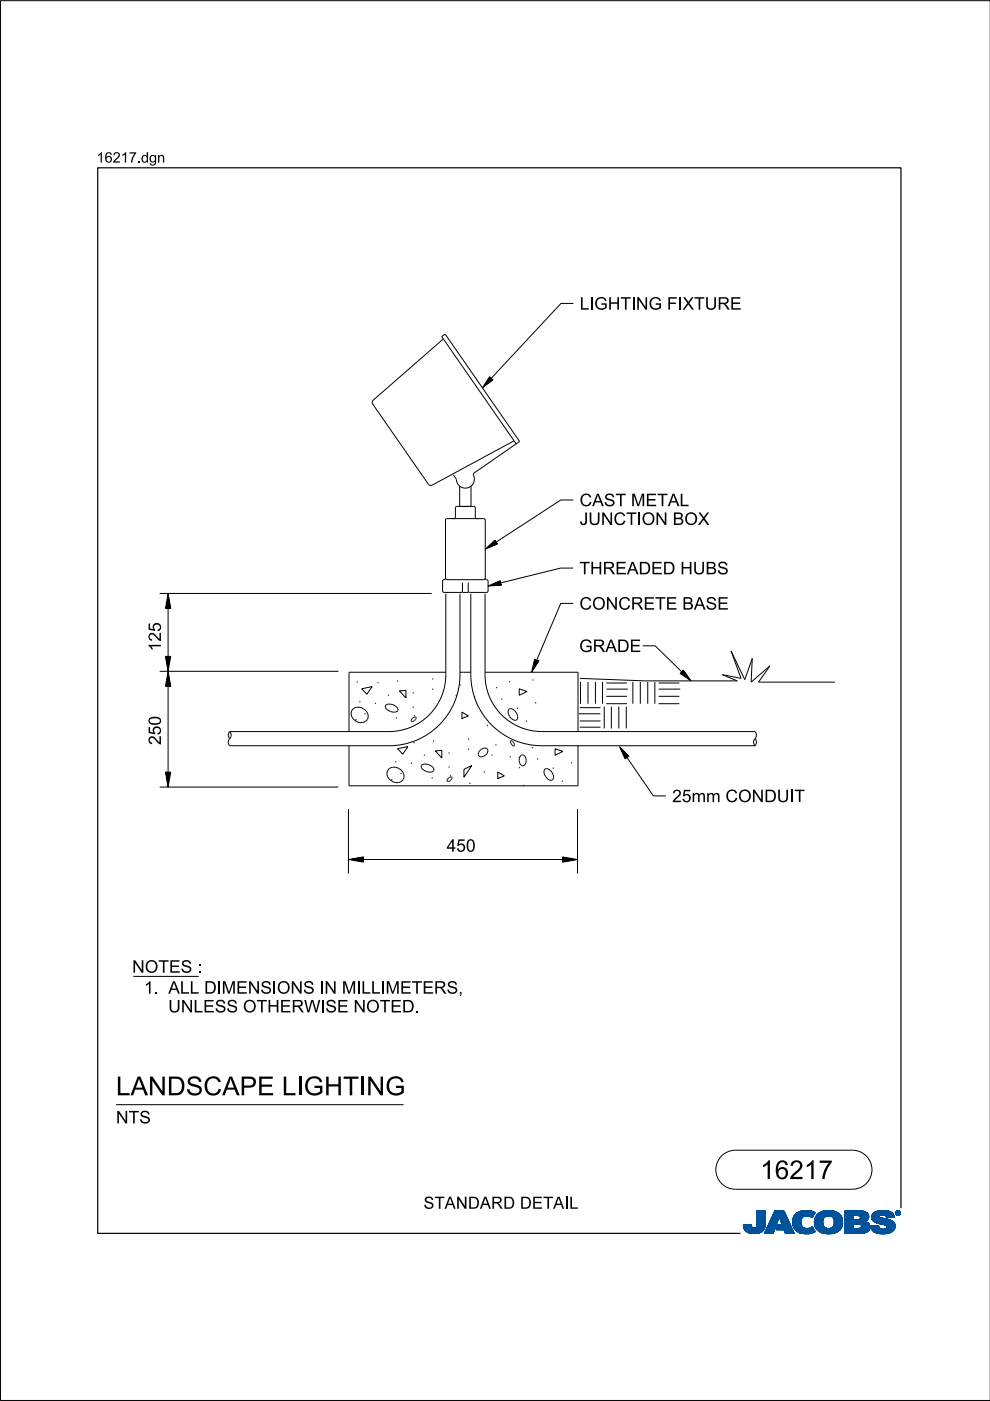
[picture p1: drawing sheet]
<svg xmlns="http://www.w3.org/2000/svg" width="210mm" height="297mm" viewBox="0 0 210 297" stroke-linecap="round" stroke-linejoin="round" font-family="sans-serif">
<defs><g id="words">
<g font-size="4">
<text x="24.6" y="232.2">LAN</text>
<text x="35.4" y="232.2">DSCAPE LI</text>
<text x="64.4" y="232.2">GH</text>
<text x="77.6" y="232.2">N</text>
<text x="81.7" y="232.2">G</text>
<text x="161.2" y="250">16217</text>
</g>
<g font-size="2.6">
<text x="122.9" y="65.7">LI</text>
<text x="126" y="65.7">GH</text>
<text x="134.8" y="65.7">N</text>
<text x="137.5" y="65.7">G FI</text>
<text x="144.7" y="65.7">XTURE</text>
<text x="122.9" y="107.3">CAST M</text>
<text x="136.9" y="107.3">ETAL</text>
<text x="122.9" y="111.3">JUN</text>
<text x="130.1" y="111.3">CTI</text>
<text x="136" y="111.3">ON</text>
<text x="142.6" y="111.3">BOX</text>
<text x="122.8" y="121.8">TH</text>
<text x="127.8" y="121.8">READED H</text>
<text x="146.9" y="121.8">UBS</text>
<text x="122.9" y="129.3">CON</text>
<text x="131.1" y="129.3">CRETE BASE</text>
<text x="34.1" y="138.1" transform="rotate(-90 34.1 138.1)">125</text>
<text x="122.8" y="138.2">GRADE</text>
<text x="34.1" y="158" transform="rotate(-90 34.1 158)">250</text>
<text x="142.5" y="170.1">25mm CON</text>
<text x="162" y="170.1">DUI</text>
<text x="168.4" y="170.1">T</text>
<text x="94.7" y="180.6">450</text>
<text x="28" y="206.2">N</text>
<text x="30.7" y="206.2">OTES :</text>
<text x="30.5" y="210.7">1.ALLDI</text>
<text x="35.7" y="214.7">UN</text>
<text x="41" y="214.7">LESS OTH</text>
<text x="47" y="210.7">M</text>
<text x="50.1" y="210.7">EN</text>
<text x="55.2" y="210.7">SI</text>
<text x="58.7" y="210.7">ON</text>
<text x="59.3" y="214.7">ERW I</text>
<text x="68.8" y="210.7">N</text>
<text x="69" y="214.7">SE N</text>
<text x="72.5" y="210.7">M</text>
<text x="76.6" y="210.7">L</text>
<text x="77.6" y="214.7">OTED.</text>
<text x="81.7" y="210.7">M</text>
<text x="84.8" y="210.7">ETERS,</text>
<text x="24.6" y="238.2">N</text>
<text x="27.3" y="238.2">TS</text>
<text x="89.8" y="256.3">STAN</text>
<text x="99.2" y="256.3">DARD DETAI</text>
<text x="120.6" y="256.3">L</text>
</g>
<g font-size="2.2">
<text x="20.5" y="34.5">16217.</text>
<text x="29.9" y="34.5">dgn</text>
</g>
</g></defs>
<g fill="none" stroke="#00539a" stroke-width=".21">
<path d="M157.6 259.8h1.7M157.6 259.9h1.7M157.6 259.9l1.7 .1M157.6 260h1.8M158.1 259.7h1.2M159.3 259.7h-1.7l.1 .7M159.3 259.7h-.9M159.3 259.7l.1 .3M159.4 260l.1 .3M160.4 260l-.2 .3h2M160.5 259.6h1.8M160.5 259.6l-.1 .4"/>
<path d="M160.5 259.7h1.8M160.5 256.7v2.9M160.5 256.9h1.8M160.5 257.5h1.8M160.5 256.7h1.8v2.7M160.5 256.8h1.8M160.5 256.8l1.8 .1M160.5 256.9l1.8 .1M160.5 257h1.8M160.5 257.1h1.8M160.5 257.2h1.8M160.5 257.2l1.8 .1"/>
<path d="M160.5 257.3h1.8M160.5 257.4h1.8M160.5 257.4l1.8 .1M160.5 257.6h1.8M160.5 257.6l1.8 .1M160.5 257.7h1.8M160.5 257.8h1.8M160.5 257.9h1.8M160.5 258h1.8M160.5 258.1h1.8M160.5 258.1l1.8 .1M160.5 258.2h1.8"/>
<path d="M160.5 258.3h1.8M160.5 258.3l1.8 .1M160.5 258.4h1.8M160.5 258.5h1.8M160.5 258.5l1.8 .1M160.5 258.6h1.8M160.5 258.6l1.8 .1M160.5 258.7h1.8M160.5 258.8h1.8M160.5 258.9h1.8M160.5 259h1.8M160.5 259.1h1.8"/>
<path d="M160.5 259.2h1.8M160.5 259.3h1.8M160.5 259.8h1.8M162.2 260h-1.8M162.2 259.9v.3M162.2 259.9h-1.8M162.2 259.8h-1.7M162.3 259.4l-.1 .5M162.3 259.4v-2.7h-1.8v2.9M162.3 259.5h-1.8M162.3 259.6h-1.8M162.3 256.7l-1.8 .1"/>
<path d="M162.3 259.4h-1.8M163.7 258.1h3.1M163.7 258h3.1M163.7 257.9h3M163.8 257.8h2.9M163.8 257.7h2.9M163.8 257.7h2.8M163.9 257.6h2.7M163.9 257.5h2.7M164 257.4h2.5M164 257.3h2.5M164.1 257.2h2.3"/>
<path d="M164.1 257.1h2.3M164.1 257h2.3M164.2 257h2.1M164.2 256.9h2.1M164.2 256.8h2.1M164.3 256.7h1.9l2.2 4.8h-1.9l-.3-.8h-1.7l.4-1h1l-.7-1.7-1.3 3.5h-1.8zM164.5 260h-1.7M164.5 259.9l-1.7 .1M164.5 259.9h-1.7M164.5 259.8l-1.7 .1M164.6 259.8h-1.7M164.6 259.7l-1.7 .1"/>
<path d="M164.6 259.7h-1.7M164.6 259.6h-1.7M164.6 259.5l-1.6 .1M164.7 259.5h-1.7M164.7 259.4l-1.7 .1M164.7 259.4h-1.7M164.7 259.3l-1.6 .1M164.7 259.3h-1.6M164.8 259.2l-1.7 .1M164.8 259.2h-1.7M164.8 259.1l-1.6 .1M164.8 260h2.9"/>
<path d="M164.8 259.1h-1.6M164.8 259.9h2.9M164.8 259l-1.6 .1M164.9 259.9h2.7M164.9 259h-1.7M164.9 259.8h2.7M164.9 258.9h-1.6M164.9 258.8h-1.6M164.9 259.7h2.7M164.9 259.7l-.4 1 3.6 .1M165 258.7h-1.6M165 258.6l-1.6 .1"/>
<path d="M165 258.6h-1.6M165 258.5l-1.6 .1M165 258.5h-1.6M165.1 258.4l-1.6 .1M165.1 258.4h-1.6M165.1 258.3l-1.6 .1M165.1 258.3h-1.6M165.1 258.2l-1.5 .1M165.1 258.2h-1.5M165.2 258.1l-1.6 .1M165.2 258.1h-1.6M165.2 258l.7 1.7h-1"/>
<path d="M165.2 258l.7 1.7M165.3 258.1h1.5M165.3 258.1l1.6 .1M165.3 258.2h1.6M165.3 258.2l1.6 .1M165.3 258.3h1.6M165.4 258.3l1.6 .1M165.4 258.4h1.6M165.4 258.4l1.6 .1M165.4 258.5h1.6M165.4 258.5l1.7 .1M165.4 258.6h1.7"/>
<path d="M165.5 258.6l1.6 .1M165.5 258.7h1.6M165.5 258.8h1.7M165.5 258.9h1.7M165.6 258.9h1.6M165.6 259h1.7M165.6 259l1.7 .1M165.6 259.1h1.7M165.6 259.1l1.7 .1M165.7 259.2h1.7M165.7 259.2l1.7 .1M165.7 259.3h1.7"/>
<path d="M165.7 259.3l1.7 .1M165.7 259.4h1.7M165.8 259.4l1.7 .1M165.8 259.5h1.7M165.8 259.5l1.7 .1M165.8 259.6h1.7M166.2 256.7l2.2 4.8M166.2 256.8l-1.9-.1-2.2 4.8h1.8l1.3-3.5M168 258.9l.4 1.5M168 258.9h1.8M168 259h1.8M168 259.1h1.8"/>
<path d="M168 259.2h1.8M168 259.2l1.8 .1M168 259.3h1.8M168 259.3l1.8 .1M168.1 259.4h1.8M168.1 259.5h1.7M168.1 259.4l1.7 .1M168.1 259.5l1.8 .1M168.1 259.6h1.8M168.1 259.7h1.8M168.1 259.7l1.8 .1M168.1 259.8h1.8"/>
<path d="M168.1 259.8l1.8 .1M168.2 260h1.8M168.2 259.9h1.8M168.3 258l-.3 .9M168.9 257.3l-.6 .7M169.1 257.1h3.6M169.2 257h3.4M169.4 256.9h3.1M169.5 256.9h2.9M169.8 256.8h2.4M169.8 259.1a1.33 1.33 0 0 0 .8 1.4 1.33 1.33 0 0 0 1.5-.3l.2-.1M169.8 259.1h-1.8"/>
<path d="M169.8 259l-1.8 .1M169.9 258.8l-1.9 .1M169.9 258.8h-1.9M169.9 258.7h-1.9M169.9 258.6h-1.8M169.9 258.6l-1.9 .1M169.9 258.5l-1.8 .1M169.9 258.5h-1.8M169.9 258.4l-1.8 .1M170 258.4h-1.9M170 258.4l-.2 .7M170 258.3l-1.8 .1"/>
<path d="M170 258.3h-1.8M170 258.2l-1.8 .1M170.1 258.2h-1.9M170.1 258.1l-.1 .3M170.1 258.1l-1.9 .1M170.2 258.1h-2M170.3 258h-2.1M170.3 256.7l-1.4 .5M170.3 256.7h1.5M170.3 256.7a4 4 0 0 1 2.5 .4M170.4 258h-2.1M170.4 257.9h-2.1"/>
<path d="M170.6 257.8l-2.3 .1M170.6 257.9l-.5 .2M170.8 257.8h-2.5M171.4 257.8h1M171.5 256.7l-1.7 .1M171.5 256.7l.6 .1M171.7 257.8h.7M171.8 257.9h.6M171.9 258h.4M172.1 258.1h.2M172.2 258.1h.1M172.3 258h-.3"/>
<path d="M172.4 257.7l-4 .1M172.5 257.7h-4.1M172.5 257.6l-4 .1M172.5 257.6h-4M172.6 257h-3.3M172.6 257.5l-4.1 .1M172.6 257.5h-4M172.6 257.4l-4 .1M172.7 257.4h-4M172.7 259h1.8M172.7 259.2h1.8M172.7 259.3h1.8"/>
<path d="M172.7 259.3l1.8 .1M172.7 259.4h1.8M172.7 257.3l-3.9 .1M172.7 259.5h1.8M172.7 259.5l1.8 .1M172.7 259.6h1.8M172.7 259.7h1.8M172.7 258.6h1.8M172.7 257.3h-3.9M172.8 259.8h1.8M172.8 257.2l-3.9 .1M172.8 259.9h1.8"/>
<path d="M172.8 259.9l.3 .6M172.8 259.8l1.8 .1M172.8 259.9l1.8 .1M172.8 257.2h-3.9M172.8 260h1.8M172.8 257.1l-.6 1.1a1.75 1.75 0 0 0-1.6-.3M172.9 257.1l-3.9 .1M173 257.8l-.3 1.3h1.8M173 257.8h5.3M173.1 257.7h5.2M173.1 257.7h5.1M173.1 257.6h5.1"/>
<path d="M173.2 257.6h4.9M173.2 257.5h4.8M173.4 257.4h4.6M173.4 257.4h4.5M173.5 257.3h4.4M173.6 257.2l4.2 .1M173.6 257.2h4.1M173.7 257.1l4 .1M173.8 257.1h3.8M173.9 257h3.5M174 257h3.3M174.1 256.9h3.2"/>
<path d="M174.2 256.9h2.8M174.4 256.8h2.6M174.5 259h-1.8M174.5 259.2a1.15 1.15 0 0 0 1.3 1.3M174.5 259.2l-1.8-.1 .1 .8M174.5 258.9l-1.8 .1M174.5 258.9h-1.8M174.5 258.8l-1.8 .1M174.5 258.7l-1.8 .1M174.5 258.7h-1.8M174.5 258.6l-1.8 .1M174.5 258.5l-1.8 .1"/>
<path d="M174.6 258.5h-1.9M174.6 256.8h1.9M174.6 258.4l-.1 .8M174.6 258.4h-1.8M174.6 258.4l-1.9 .1M174.6 258.3l-1.8 .1M174.6 258.3h-1.8M174.7 258.2h-1.9M174.7 258.1l-.1 .3M174.8 258.1l-2 .1M174.8 258.1h-1.9M174.9 256.7a3.2 3.2 0 0 1 3.6 1.4l.1 .8-.1 1.1"/>
<path d="M174.9 258l-1.9 .1M175 258h-2M175.1 257.9l-.4 .2M175.1 257.9h-2.1M175.2 257.9h-2.2M175.5 256.7h.7M175.7 257.8l-.6 .1M175.7 257.8l.6 .1M175.7 257.8h-2.7M176 257.8h2.4M176.2 257.9h2.2M176.3 257.9l.5 .5"/>
<path d="M176.4 258h2M176.4 256.7h-1.5a2.68 2.68 0 0 0-1.9 1.1M176.5 258l2 .1M176.5 258.1h2M176.6 258.1h1.9M176.6 258.2h1.9M176.7 258.2l1.8 .1M176.7 258.3h1.8M176.7 258.3l1.9 .1M176.7 259.9h1.8M176.7 258.4h1.9M176.8 258.4l.1 .5"/>
<path d="M176.8 258.4l1.8 .1M176.8 258.5h1.8M176.8 258.6h1.8M176.9 258.8h1.7M176.9 258.8l1.8 .1M176.9 258.7h1.7M176.9 259.4h1.8M176.9 259.2l1.8 .1M176.9 259.1h1.8M176.9 259.2h1.8M176.9 258.9v.3M176.9 259.2a1.11 1.11 0 0 1-1.1 1.3"/>
<path d="M176.9 259h1.8M176.9 258.9h1.8M176.9 259.3h1.8M176.9 259.3l1.8 .1M178 257.4l-4.7 .1M178.4 257.9h-2.1l.5 .5M178.5 259.7l-1.7 .1M178.5 259.8l-1.8 .1M178.5 259.8h-1.7M178.5 260l-.2 .5M178.5 259.9l-1.8 .1M178.5 260h-1.8"/>
<path d="M178.6 259.7h-1.8M178.6 258.5l-1.8 .1M178.6 259.6h-1.8M178.6 259.5l-1.8 .1M178.6 259.5h-1.8M178.7 259.4h-1.8M179.1 259.7h1.8M179.1 259.5h5.2M179.1 256.9h4.4M179.1 257.5h5M179.1 256.8h4M179.1 256.8h3.4"/>
<path d="M179.1 257h4.5M179.1 257.1h4.7M179.1 257.1l4.7 .1M179.1 257.2h4.8M179.1 257.2l4.8 .1M179.1 257.3h4.8M179.1 257.3l4.9 .1M179.1 257.4h4.9M179.1 257.4l5 .1M179.1 257.6h5M179.1 257.6l5 .1M179.1 257.7h5"/>
<path d="M179.1 257.7l1.8 .1M179.1 257.8h1.8M179.1 257.9h1.8M179.1 258h1.8M179.1 258.1h1.8M179.1 258.2h1.8M179.1 258.3h1.8M179.1 258.4h1.8M179.1 258.5h1.8M179.1 258.5l1.8 .1M179.1 258.6h4.8M179.1 258.7h4.7"/>
<path d="M179.1 258.7h4.6M179.1 258.8h4.5M179.1 258.9h4.5M179.1 258.9h4.3M179.1 259h4.4M179.1 259l4.5 .1M179.1 259.1h4.6M179.1 259.1l4.7 .1M179.1 259.2h4.8M179.1 259.2l4.9 .1M179.1 259.3h5M179.1 259.3l5.1 .1"/>
<path d="M179.1 259.4h5.1M179.1 259.4l5.1 .1M179.1 259.5l1.8 .1M179.1 259.6h1.8M179.1 259.8h1.8M179.1 259.9h1.8M179.1 260h1.8M180.9 257.7v.9M181.8 259.5h-.9v1v-1M181.8 259.5h.2M181.8 259.5l.8 .3M182.1 257.7l2.1 .1"/>
<path d="M182.2 257.8h2M182.2 259.5l2.1 .1M182.3 258.5h1.7M182.3 258.5l-1.4 .1M182.3 257.9h1.9M182.4 257.9h1.8M182.4 257.9v.1M182.4 257.9l-.4-.2h-1.1v.9M182.4 258h1.8M182.4 258v.3M182.4 258.3l-.1 .2M182.4 259.6h1.9"/>
<path d="M182.4 258.1h1.8M182.4 258.1l1.8 .1M182.4 258.2h1.8M182.5 259.7h1.9M182.5 256.9l1.1 .1M182.5 259.7l1.9 .1M182.6 259.8h1.8M182.6 259.8v.4l-.2 .2M182.7 259.9h1.7M182.9 256.8h-3.8v4.7M183.3 256.9l-4.2-.1v4.7M183.6 257l.4 .4"/>
<path d="M183.9 259.2l.2 .2M184 258.5l-2.1 .1M184 258.5h-1.8M184 257.4l.1 .2M184.1 258.4l-.8 .6 .6 .2M184.1 258.4h-1.8M184.1 258.3l-1.7 .1M184.1 258.3h-1.7M184.1 257.6l.1 .6M184.1 258.2l-1.7 .1M184.1 259.4l.3 .5v.6M184.2 258.2l-.1 .2"/>
<path d="M184.2 258h-1.8M184.4 259.9h-1.7M184.5 260h-1.8M184.6 259.9v.2M184.6 259.9h1.7M184.6 260h1.7M184.8 258.1h1.7M184.8 258l.2 .7M184.8 258h1.7M184.8 258.3h2.5M184.8 258.3l2.8 .1M184.8 258.1l1.8 .1"/>
<path d="M184.8 258.2h2M184.8 258.4h3M184.8 258.4l3.2 .1M184.9 258.2l2.1 .1M184.9 257.6h4.6M184.9 258.5h3.4M184.9 258.5l3.6 .1M184.9 258.6h3.7M184.9 257.5h4.5M185 257.5h4.4M185 258.6l3.7 .1M185 258.7h3.9"/>
<path d="M185 258.7l.6 .4M185 257.4h4.3M185 257.4h4.4M185.1 258.7l3.9 .1M185.1 258.8h.7M185.1 257.3h4.1M185.2 258.9h.6M185.2 258.9l4.1 .1M185.3 257.2h3.9M185.3 259h4M185.3 257.1l3.8 .1M185.4 257.1h3.7"/>
<path d="M185.4 259l4 .1M185.5 257h3.5M185.5 259.1h4M185.6 259.1l3.9 .1M185.6 259.1l.5 .2M185.7 259.2h3.9M185.7 256.9h3M185.8 259.2l3.8 .1M185.8 258.9h3.4M185.9 258.8h3.2M185.9 256.8h2.7M185.9 256.8l-.8 .5-.3 .7"/>
<path d="M185.9 256.8l.7-.1a3.3 3.3 0 0 1 2.7 .6h-4.2M186 259.3h3.6M186.1 256.8h2.3M186.1 259.4h3.6M186.1 259.3l1.5 .4 .4 .2M186.3 259.8l-.5 .1M186.3 259.8l-1.7 .1M186.3 259.8v.3M186.3 259.4h3.4M186.4 257.9h-1.6M186.4 257.9l.1 .1M186.5 257.9h-1.7"/>
<path d="M186.5 257.8h-1.7M186.5 258v.1M186.5 257.8l-.1 .1M186.5 257.7h-1.6M186.5 259.4l3.2 .1M186.5 258.1l.1 .1M186.6 257.6l-1.7 .1M186.6 258.2l.4 .1M186.7 256.7h.8M186.7 259.5h3M186.9 257.6h-2M186.9 259.5l2.9 .1"/>
<path d="M187 258.3l1.7 .4 .9 .6M187.2 259.6h2.6M187.3 257.6h2.2M187.4 259.7h2.4M187.6 257.6l1.9 .1M187.6 259.7h2.2M187.6 257.7h2M187.7 257.7a1.07 1.07 0 0 0-1.2 .1M187.7 257.7l.1 .1M187.7 257.8h1.9M187.8 257.8h1.7M187.8 256.7h-1.3"/>
<path d="M187.8 257.8l.1 .4 1.1-.1M187.8 257.9h1.7M187.8 257.9h1.8M187.9 258h1.7M187.9 258l1.7 .1M187.9 258.1h1.7M187.9 259.9h1.9M188 259.9l.1 .2M188 260h1.8M188.1 257h-2.6M188.2 257h.6M188.7 256.9h-2.9"/>
<path d="M189.3 257.3l.3 .8-1.7 .1M189.6 259.3l.2 .4v.6M189.8 259.9l-1.8 .1M189.8 259.8h-2.1M189.8 259.8h-1.9M189.9 257.2v.1M189.9 257.1h.1M189.9 257.2h.1M189.9 257.3h.1M189.9 257.3l.2 .3M190 257.4h.1M190 257.4l.1 .1"/>
<path d="M190 257.5h.2M190 257.2v.1M190 257.2l.2 .3M190 257.3l.2 .2M190 257.1h-.1M190 257h-.1M190.1 257h-.2M190.1 257.5l.2 .1M190.1 256.9h-.1M190.1 257.6h.6M190.2 256.8l-.1 .1M190.2 257.5l.2 .1"/>
<path d="M190.2 257.5l-.1 .1M190.2 257.6h.4M190.2 256.9h.4M190.2 256.9h.4l-.1 .3 .2 .3-.3-.3-.2 .3zM190.2 256.9v.6l.1-.3 .3 .3M190.2 257h.4M190.2 257.1h.1M190.2 257.1h.5M190.2 257.2h.5M190.2 257.2l.3 .1M190.2 257.3h.1M190.2 257.4h.1"/>
<path d="M190.2 257.4l.1 .1M190.2 256.8h-.1M190.3 257h.2v.1l-.2 .1zM190.3 257v.2M190.3 257h-.1M190.4 257.2l.2 .3M190.4 257.6h.1M190.4 256.8h-.2l-.2 .4M190.4 256.7a.5 .5 0 0 1 .5 .5 .5 .5 0 0 1-.5 .5M190.4 256.8l.4 .2v.2M190.4 256.7a.5 .5 0 0 0-.5 .5 .5 .5 0 0 0 .5 .5l-.3-.1M190.4 256.8l.3 .1 .1 .3"/>
<path d="M190.4 256.7l-.4 .2-.1 .3M190.4 256.7v.1M190.4 257.6v.1M190.4 256.7l.3 .1 .2 .4M190.4 257h-.1l.1 .2M190.4 257l.2 .1-.2 .1M190.4 257h.1M190.5 257.3h.1M190.5 257.3l.1 .1M190.5 257.2l.2 .3M190.5 257.4h.1M190.5 257.1h.2"/>
<path d="M190.5 257.4l.2 .1M190.5 257l-.1 .2M190.5 256.7h-.3M190.6 257.5h.2M190.6 256.8h.1M190.6 257.1l-.1 .1M190.7 257.1h-.1M190.7 257.1l-.2 .1M190.7 257.1l-.5-.2v.6l.1-.3M190.7 257h-.1M190.7 256.8l.1 .1M190.7 256.8h-.6"/>
<path d="M190.7 256.9h.2M190.8 257h.1M190.8 257.6h-.2M190.8 257.2v.2l-.4 .2M190.8 257.2l-.1 .3-.3 .1M190.8 257.1h.1M190.8 257.2h.1M190.9 257.4l-.2 .1M190.9 257.4h-.1M190.9 257.3l-.1 .1M190.9 257.3h-.1M190.9 257.2h.1"/>
<path d="M190.9 257.2l-.1 .3-.4 .2M190.9 257.1h-.1M157.7 260.1h1.7M157.7 260l1.7 .1M157.7 260.2h1.8M157.7 260.2l1.8 .1M157.7 260.3h1.8M157.7 260.3l1.9 .1M157.7 260.4h4.4M157.7 260.4l.4 .5M157.7 260.4l4.4 .1M157.8 260.5h4.3"/>
<path d="M157.8 260.6h4.3M157.8 260.7h4.2M157.9 260.7h4.1M157.9 260.8h4M158 260.8h3.9M158 260.9h3.9M158.1 260.9h3.3M158.1 261h3.6M158.2 261h3.5M158.3 261.1h3.2M158.4 261.2h3.1M158.5 261.2h2.9"/>
<path d="M158.6 261.3h2.7M158.7 261.4h2.4M158.8 261.4h2.1M159.1 261.5h1.6M159.5 260.3l.3 .1 .4-.1M159.7 261.5h.7M160.9 261.4h.1M161.5 260.9h.2M161.6 261.1h-3.3M162.1 260.3l-2 .1M162.2 260.2l-1.9 .1M162.2 260.2a2.25 2.25 0 0 1-2.8 1.3l-.9-.2-.4-.4"/>
<path d="M162.2 260.2h-1.9M162.2 260.1l-1.8 .1M162.2 260.1h-1.8M162.2 260l-1.8 .1M164 261.4h-1.9M164 261.3l-1.9 .1M164 261.3h-1.8M164 261.2l-1.8 .1M164 261.2h-1.8M164.1 261.1l-1.9 .1M164.1 261.1h-1.8M164.1 261l-1.8 .1"/>
<path d="M164.1 261h-1.8M164.1 260.9l-1.8 .1M164.2 260.9h-1.8M164.2 260.8l-1.8 .1M164.2 260.8h-1.8M164.2 260.7l-1.8 .1M164.2 260.7h-1.7M164.2 260.6l-1.7 .1M164.3 260.6h-1.8M164.3 260.5h-1.8M164.3 260.4l-1.7 .1M164.3 260.4h-1.7"/>
<path d="M164.3 260.3l-1.7 .1M164.4 260.3h-1.8M164.4 260.2l-1.7 .1M164.4 260.2h-1.7M164.4 260.1l-1.7 .1M164.4 260.1h-1.7M164.5 260l-1.8 .1M164.5 260.7h3.5M164.6 260.7h3.4M164.6 260.6h3.4M164.6 260.5h3.4M164.6 260.5h3.3"/>
<path d="M164.6 260.4h3.3M164.7 260.4h3.2M164.7 260.3h3.2M164.7 260.3h3.1M164.7 260.2h3.1M164.8 260.1h3M164.8 260.1h2.9M166.3 260.8h1.8M166.3 260.8l1.8 .1M166.3 260.9h1.8M166.3 260.9l1.8 .1M166.3 261h1.9"/>
<path d="M166.3 261l1.9 .1M166.4 261.1h1.8M166.4 261.1l1.8 .1M166.4 261.2h1.9M166.4 261.2l1.9 .1M166.4 261.3h1.9M166.5 261.3l1.8 .1M166.5 261.4h1.9M166.5 261.5h1.9M166.5 261.5l-.3-.8 .3 .8h1.9M168.2 260l1.9 .1M168.2 260.1h1.9"/>
<path d="M168.2 260.1l1.9 .1M168.2 260.2h2M168.3 260.2l2 .1M168.3 260.3h2.1M168.3 260.3l2.2 .1M168.3 260.4h2.5M168.4 260.4l.6 .7M168.4 260.4l4.1 .1M168.5 260.5h4M168.5 260.6h4M168.6 260.7h4M168.6 260.7l4 .1"/>
<path d="M168.7 260.8h3.9M168.7 260.8l4 .1M168.8 260.9h3.9M168.9 260.9l3.8 .1M168.9 261h3.9M169 261l3.8 .1M169 261.1h3.9M169 261.1a4.2 4.2 0 0 0 3.8 0M169.1 261.1h3.8M169.2 261.2h3.5M169.3 261.3h3.2M169.5 261.4h2.8"/>
<path d="M169.6 261.4h2.6M170 261.5h2M170.6 261.6h.4M171.5 260.4h.9M171.6 260.4h.8M171.8 261.5h-1.5M171.8 260.3h.6M172 260.3h.3M172 260.2h.3M172.1 260.2h.2M172.2 260.1h.1M172.3 260.1l.6 1"/>
<path d="M172.6 261.2l-3.3 .1M172.8 260.1h1.9M172.9 260.1l1.9 .1M172.9 260.2h1.9M172.9 260.2l2 .1M172.9 260.3h2.2M173 260.3l2.1 .1M173 260.4h2.4M173 260.4h5.3M173.1 260.5h5.2M173.1 260.5l.7 .6 .8 .4M173.1 260.6h5.2"/>
<path d="M173.2 260.6h5M173.3 260.7h4.9M173.3 260.7h4.8M173.3 260.8h4.7M173.4 260.9h4.5M173.5 260.9h4.4M173.5 261h4.3M173.6 261h4.2M173.7 261.1h4M173.8 261.1h3.8M173.8 261.2h3.7M174 261.2h3.4"/>
<path d="M174.2 261.4h2.9M174.3 261.4h2.7M175.1 261.5h1.4M175.3 261.6h.4M176.6 260.2h1.9M177 261.4l-1 .2-1.4-.1h2.2M177.3 261.3h-3.3M178.1 260.8h-4.8M178.3 260.5l-.6 .6-.7 .3M178.3 260.4h-2.2M178.4 260.3l-2.2 .1M178.4 260.3h-2l-.6 .2"/>
<path d="M178.5 260.2l-2.1 .1M178.5 260.2h-2M178.5 260.1h-1.9M178.5 260l-1.9 .1M179.1 261.5h3.4M179.1 260.1h1.8M179.1 260.1l1.8 .1M179.1 260.2h1.8M179.1 260.2l1.8 .1M179.1 260.3h1.8M179.1 260.4h1.8M182.3 260.4h2.1"/>
<path d="M182.4 260.4h2M182.4 260.4l-.6 .1M183.1 261.4l-4 .1M183.4 261.3l-4.3 .1M183.5 261.3h-4.4M183.7 261.3h-.1M183.7 261.2l-4.6 .1M183.8 261.2h-4.7M183.9 261.1l-4.8 .1M184 261.1h-4.9M184 261l-4.9 .1M184.1 261l-.8 .4-1.1 .1"/>
<path d="M184.1 261h-5M184.1 260.9l-5 .1M184.2 260.9h-5.1M184.2 260.8l-5.1 .1M184.3 260.8h-5.2M184.3 260.7l-5.2 .1M184.3 260.7h-5.2M184.4 260.6l-5.3 .1M184.4 260.6h-5.3M184.4 260.5h-5.3M184.4 260.5l-.3 .5M184.4 260.4l-5.3 .1"/>
<path d="M184.5 260l-1.8 .1M184.5 260.2l-2 .1M184.5 260.3h-2M184.5 260.1h-1.9M184.5 260.2h-1.9M184.6 260l1.7 .1M184.6 260.1l.1 .3M184.6 260.1h1.8M184.6 260.2h1.8M184.6 260.1l1.8 .1M184.6 260.2l1.8 .1M184.7 260.3h1.8"/>
<path d="M184.7 260.3l1.8 .1M184.7 260.4a2.52 2.52 0 0 0 2.7 1.2M184.7 260.4h1.9M184.7 260.5h2M184.7 260.5h2.1M184.8 260.6h2.1M184.8 260.6h4.8M184.8 260.7h4.7M184.9 260.8h4.6M184.9 260.8h4.5M185 260.9h4.4M185.1 260.9h4.3"/>
<path d="M185.1 261h4.3M185.2 261.1h4M185.2 261.1h3.9M185.3 261.2h3.7M185.4 261.2h3.5M185.5 261.3h3.4M185.7 261.3h3.1M185.8 261.4h2.7M185.9 261.5h2.4M186.3 260.1a1.08 1.08 0 0 0 1.4 .5M186.4 261.5h1.6M186.6 261.6h.9"/>
<path d="M188 260.4h1.8M188 260.4l-.3 .2M188.1 260.3h1.7M188.1 260.1l-.1 .3M188.1 260.2h1.7M188.3 261.5l-.9 .1M188.9 261.3l-.6 .2M189.3 261.1h-4.1M189.4 260.9l-.5 .4M189.6 260.7h-4.8M189.7 260.6h-2M189.7 260.5h-1.9"/>
<path d="M189.7 260.5h-1.8M189.7 260.4h-1.7M189.7 260.3h-1.6M189.8 260.2h-1.7M189.8 260.3l-.4 .6M189.8 260.1h-1.7M189.8 260h-1.7"/>
<circle cx="190.4" cy="257.2" r=".51"/>
<circle cx="190.4" cy="257.2" r=".42"/>
</g>
<g fill="none" stroke="#000" stroke-width=".21">
<path d="M210 .1h-209.9v296.8h209.9M93.6 71.3l.8-.5 15.8 22.8-.8 .5zM94 71.9l-14.9 13-.2 .2 .1 .6 12.1 17.2h.5l17.4-9.4M121.6 64.3h-2.7l-15.2 16.4 .1-.2h.2l-.6 .5 .5-.7 .3 .3-1.2 .8 .8-1.2 .6 .3-1.7 1.3 1.1-1.8 .7 .5-2.2 1.7 1.5-2.3 .7 .6M109.4 94.1l-8.9 6.2-.1 .4M94.7 110h7.9l.2 .1 .1 12.5M94.8 110l-.3 .3v12.3M96.2 100.7l.5 .8M96.9 107.4l-.3 .3v2l-.3 .3M96.9 107.4h3.6M97.5 103.1v4.3M99.9 103.1v4.3"/>
<path d="M100.4 100.7a1.93 1.93 0 0 1-1.4 2.8 1.93 1.93 0 0 1-2.3-2M100.5 107.4l.3 .3v2l.3 .3M121.6 106h-2.7l-14.3 9.3 .2-.2 .2 .1-.8 .4 .7-.6 .2 .3-1.3 .5 1.1-.9 .4 .4-1.9 .8 1.5-1.4 .6 .6-2.6 1.1 2-1.9 .6 .8M33.8 125.8h57.7M35.1 139.2h1.1l-.6 3.1-.5-3.1 .9 .1-.4 2.3-.4-2.3 .7 .1-.3 1.7-.3-1.6h.5l-.2 1-.1-.9h.2l-.1 .4M35.6 125.8v41.1M35.6 128.2v.3l.2 .1-.2-.9-.1 1h.4l-.2-1.6-.3 1.6 .7 .2-.4-2.4-.5 2.4 1 .1-.6-3.2-.5 3.2h1.1M93.8 123.2v2.1M94.4 122.6l-.6 .6M94.5 122.6l.3 .3M94.5 125.9v17.2a12 12 0 0 1-12 12h-33.8M97.5 125.9v17.2a15 15 0 0 1-15 15h-33.8a1.06 1.06 0 0 1 0-1.5"/>
<path d="M98.1 123.5v1.8l-.2 .3h-3.8l-.3-.3M98.1 125.6h1.2M99.3 123.5v1.8l.3 .3M99.6 125.6h3.6M99.8 125.9v17.2a15 15 0 0 0 15.1 15h45.2M102.8 125.9v17.2a12 12 0 0 0 12.1 12h45.2a1.07 1.07 0 0 1 0 1.5M102.9 122.6l-.3 .3h-7.9M102.9 122.6l.6 .6v2.1l-.3 .3M121.5 120.4h-2.6l-13.4 3.4 .2-.2 .2 .2-.8 .1 .7-.4 .2 .4-1.4 .1 1.3-.6 .3 .6-2.1 .1 1.9-.8 .3 .8-2.8 .2 2.5-1.2 .3 1M121.5 127.9h-2.6l-5.4 12.7 .1-.3 .2 .1-.5 .6 .2-.8 .4 .1-.7 1.2 .3-1.4 .6 .1-1.1 1.8 .4-2.1 .8 .3-1.5 2.3 .6-2.7 .9 .4M136.3 136.9h2.6l6.2 6-.3-.1 .1-.2 .5 .6-.8-.5 .3-.3 .8 1.2-1.1-.9 .3-.5 1.2 1.7-1.7-1.2 .5-.6 1.6 2.3-2.3-1.6 .7-.7M33.8 142.3h37.9"/>
<path d="M35.6 144.7v.3l.2 .1-.2-.9-.1 1h.4l-.2-1.6-.3 1.6 .7 .2-.4-2.4-.5 2.4 1 .1-.6-3.2-.5 3.2h1.1M48.7 155.1a1.06 1.06 0 0 0 0 1.5M48.7 155.1a1.06 1.06 0 0 1 0 1.5M74.9 150.3a1.99 1.99 0 0 1 2.3 0 1.99 1.99 0 0 1 .7 2.2 1.94 1.94 0 0 1-2.4 .4 1.94 1.94 0 0 1-.9-2.3zM75.5 152.6h.1M75.8 144.6h.1M76.3 148.8h.1M76.7 146l2.2-.4-1.1 1.6zM77.4 151.3h.1M79.7 149.1h.1M80.2 144.7h.1M81.7 149.9a1.8 1.8 0 0 0 2.7 .7"/>
<path d="M82.3 149.3l-.5 .2-.1 .4M82.3 149.3a1.8 1.8 0 0 1 2.1 1.3M82.4 147.4h.1M84.1 152.2h.1M84.4 144.4h.1M84.3 158.7l2.2-.4-1.1 1.6zM84.7 146.5l1.4-.1v1.6zM87.2 152.9a.72 .72 0 0 0 .9-.9l-.7 .3-.2 .6M87.7 146.9h.1M87.7 149.9h.1M87.8 157.5h.1M87.9 151.8h.1"/>
<path d="M91.8 146.1h.1M91.8 143.9h.1M92 157.1h.1M92.3 159.2l1.4-.1v1.6zM94.5 142.5h-20.5v12.6M95.3 159.6h.1M96.8 147.4h.1M97.5 142.5h2.3M97.6 145.2h.1M97.9 152.4l1.4-.6-1.4-.8v1.5M99.4 156.7h.1M99.4 158.8h.1"/>
<path d="M100.6 147.7h.1M101.8 159a.93 .93 0 0 1 1.6 .1 1.33 1.33 0 0 1-1.9 1.2 .98 .98 0 0 1 .3-1.3zM102.9 142.5h19.7v12.6M103.4 153.8h.1M105.2 157.9h.1M105.3 145.8h.1M106.4 148.2h.1M108.1 144.5h.1M108.2 157.3a.25 .25 0 0 1 .2-.3 .25 .25 0 0 1 .3 .2l.4 .6a.26 .26 0 0 1-.1 .4 .26 .26 0 0 1-.4-.2l-.4-.7M108.3 150.2a.91 .91 0 0 0-.3 1.6l.1 .1a1.17 1.17 0 0 0 1.5 .6 1.81 1.81 0 0 0-.9-2.1M108.3 150.2l.4 .2M109.7 150.2h.1"/>
<path d="M110.1 146l1.6 .6-1.6 .8zM111.7 152.9h.1M112.9 158.5h.1M113.1 144.2h.1M113.6 149h.1M117.7 158.7l1.6 .6-1.6 .8zM122.6 158.1v8.5h-48.6v-8.4M122.7 151.3h4.6M122.9 150h4.4M122.9 152.9h4.4M122.9 154.2h4.4M123 143.8l13.7 .6h19.6l-3.2-1.4 4 .8-2.1-5.8 2.9 6.1 1.6-4.5-.2 5 3.9-3.4-2.4 3.4h16.2"/>
<path d="M123.1 144.6v4.6M124.7 144.6v4.6M126.2 144.6v4.6M127.8 144.6v4.6M128.1 149.8v4.6M128.5 144.8h4.4M128.5 147.6h4.4M128.5 149.2h4.4M128.6 146.1h4.5M129.6 149.8v4.6M131.2 149.8v4.6M132.8 149.8v4.6"/>
<path d="M134.2 144.6v4.6M135.8 144.6v4.6M137.3 144.6v4.6M138.8 144.6v4.6M139.6 144.8h4.4M139.6 147.6h4.4M139.6 149.2h4.4M139.7 146.1h4.5M160.1 156.6a1.06 1.06 0 0 1 0 1.5M160.1 156.6a1.06 1.06 0 0 0 0 1.5M33.8 166.9h37.9M35.1 163.7h1.1l-.6 3.2-.5-3.2 .9 .1-.4 2.4-.4-2.4 .7 .2-.3 1.6-.3-1.6h.5l-.2 1-.1-.9 .2 .1-.1 .3"/>
<path d="M73.9 171.5v13.7M83.1 165.3h.1M83.1 165.6l.7 .3h.7M83.1 165.6a1.52 1.52 0 0 1-1.1-1.6 1.52 1.52 0 0 1 1.5-1.3 1.86 1.86 0 0 1 1.8 .8 1.86 1.86 0 0 1-.1 2.1l-.7 .3M84 161.5h.1M85.1 164h.1M87.3 161.8h.1M89.4 162.2a1.87 1.87 0 0 1 2.6 1 1.31 1.31 0 0 1-2 .2 .97 .97 0 0 1-.6-1.2zM90 160.1h.1M91.7 164.9h.1M95 165.1l.3-.3a.33 .33 0 0 1 .6 .1 .33 .33 0 0 1-.3 .5l-.3 .2a.33 .33 0 0 1-.5 0 .33 .33 0 0 1 .2-.5zM95.3 162.6h.1"/>
<path d="M95.5 164.5h.1M98.4 163.1l1.6-.8-1.6 2.5zM99.7 166.1h.1M102.7 163.7h.1M104.4 160.1h.1M105.5 165.1l1.4-.6-1.4-.8v1.5M108.2 160.5h.1M110.2 160.6h.1M110.2 162.8h.1M110.4 160.3a.79 .79 0 0 1 .9 0 .79 .79 0 0 1 .3 .9 .76 .76 0 0 1-.3 .9 .76 .76 0 0 1-1-.1l-.2-.9zM111 166.6h.1M114 160.9h.1"/>
<path d="M115.7 164.6a1.16 1.16 0 0 1 0-1.6 1.67 1.67 0 0 1 1.4 2.4 1.29 1.29 0 0 1-1.4-.8M117.4 162.9h.1M119.3 165.6h.1M121.2 161.7h.1M122.4 171.5v13.7M132.5 160.9l.8-.6-1.9-2 1.1 2.6 .7-.6-1.5-1.5 .9 2 .4-.5-1-1 .6 1.2 .3-.2-.6-.6 .3 .7 .2-.2-.3-.2 6 8.7h2.7M73.9 182.2h48.5M77 181.7v1.1l-3.1-.6 3.1-.5-.1 .9-2.3-.4 2.3-.4-.1 .7-1.6-.3 1.5-.3v.5l-1-.2 .9-.1v.2l-.4-.1M120.1 182.2h-.3l-.1 .2 .9-.2-1-.1v.4l1.6-.2-1.7-.3-.1 .7 2.3-.4-2.3-.5-.1 1 3.1-.6-3.1-.5v1.1M28.3 207h13.9M24.6 234.2h61M153 245.1l1.3-.9 1.6-.3h24.8a4.1 4.1 0 0 1 4.2 4.1 4.1 4.1 0 0 1-4.2 4.1h-24.8a4.1 4.1 0 0 1-3.8-2.5 4.1 4.1 0 0 1 .9-4.5z"/>
</g>
<path d="M191 256.1v-220.5h-170.3v225.9h136.3" fill="none" stroke="#000" stroke-width=".25"/>
<g fill="#000">
<path d="M131.6 63h2.1v.3h-.9v2.4h-.3v-2.4h-.9z" fill-rule="evenodd"/>
<path d="M64.8 208.2a1.02 1.02 0 0 1 1.7 .6h-.4a.63 .63 0 0 0-.6-.5 .63 .63 0 0 0-.6 .5l.2 .2a1.55 1.55 0 0 1 1.4 .9 1.08 1.08 0 0 1-1.1 .8 1.08 1.08 0 0 1-1-.9h.4a.73 .73 0 0 0 .6 .6 .73 .73 0 0 0 .8-.6l-.4-.2a.98 .98 0 0 1-1.2-1.3z" fill-rule="evenodd"/>
<path d="M78.9 208h.4v2.4h1.3v.3h-1.7z" fill-rule="evenodd"/>
<path d="M72.8 228.3h3.2v.4h-1.3v3.5h-.5v-3.5h-1.4z" fill-rule="evenodd"/>
</g>
<use href="#words"/>
</svg>
